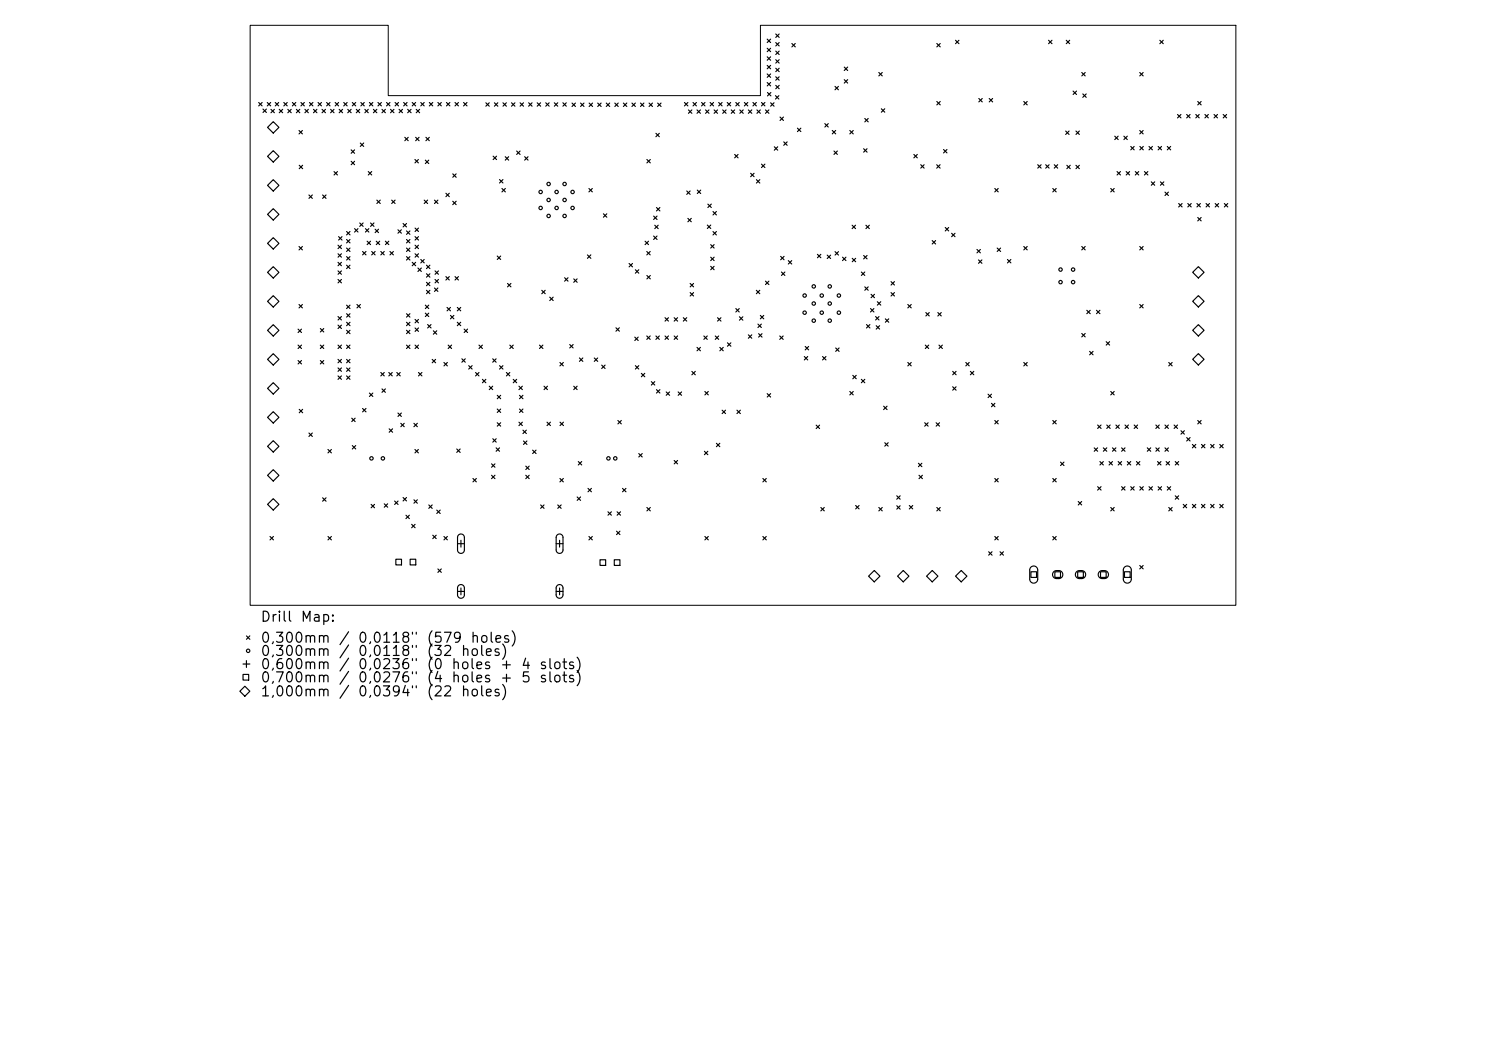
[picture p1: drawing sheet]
<svg xmlns="http://www.w3.org/2000/svg" width="297mm" height="210mm" viewBox="0 0 297 210" stroke-linecap="round" stroke-linejoin="round" font-family="sans-serif">
<defs><g id="words">
<g font-size="2">
<text x="51.9" y="124.7">Drill</text>
<text x="59.9" y="124.7">Map:</text>
<text x="51.9" y="128.9">0,300mm</text>
<text x="51.9" y="131.6">0,300mm</text>
<text x="67.6" y="128.9">/</text>
<text x="71.4" y="128.9">0,0118&quot;</text>
<text x="71.4" y="131.6">0,0118&quot;</text>
<text x="85.1" y="128.9">(579</text>
<text x="85.1" y="131.6">(32</text>
<text x="93.9" y="128.9">holes)</text>
<text x="51.9" y="134.2">0,600mm</text>
<text x="51.9" y="136.9">0,700mm</text>
<text x="67.6" y="136.9">/</text>
<text x="71.4" y="134.2">0,0236&quot;</text>
<text x="71.4" y="136.9">0,0276&quot;</text>
<text x="85.1" y="134.2">(0</text>
<text x="85.1" y="136.9">(4</text>
<text x="90.1" y="134.2">holes</text>
<text x="90.1" y="136.9">holes</text>
<text x="99.8" y="134.2">+</text>
<text x="99.8" y="136.9">+</text>
<text x="104" y="134.2">4</text>
<text x="104" y="136.9">5</text>
<text x="107.6" y="134.2">slots)</text>
<text x="107.6" y="136.9">slots)</text>
<text x="51.9" y="139.7">1,000mm</text>
<text x="67.6" y="139.7">/</text>
<text x="71.4" y="139.7">0,0394&quot;</text>
<text x="85.1" y="139.7">(22</text>
<text x="92" y="139.7">holes)</text>
</g>
</g></defs>
<path d="M50 5.1h27.6v14h74.4v-14h95v115.8h-197z" fill="none" stroke="#000" stroke-width=".2"/>
<g fill="none" stroke="#000" stroke-width=".23">
<path d="M153.3 7.8l.7 .7M153.3 9.6l.7 .7M153.3 11.4l.7 .6M153.3 13.1l.7 .6M153.3 14.8l.7 .7M153.3 16.5l.7 .7M153.4 18.5l.7 .7M154 7.8l-.7 .7M154 9.6l-.7 .7M154 11.4l-.7 .6M154 13.1l-.7 .6M154 14.8l-.7 .7"/>
<path d="M154 16.5l-.7 .7M154.1 18.5l-.7 .7M155 19.1l.7 .7M155 6.8l.7 .7M155 8.5l.7 .7M155 10.2l.7 .7M155 11.9l.7 .7M155 13.6l.7 .7M155 15.3l.7 .7M155 17.1l.7 .6M155.7 19.1l-.7 .7M155.7 15.3l-.7 .7"/>
<path d="M155.7 6.8l-.7 .7M155.7 8.5l-.7 .7M155.7 10.2l-.7 .7M155.7 11.9l-.7 .7M155.7 13.6l-.7 .7M155.7 17.1l-.7 .6M158.3 8.7l.6 .7M158.9 8.7l-.6 .7M166.9 17.3l.7 .6M167.6 17.3l-.7 .6M168.7 13.4l.7 .7M168.7 15.9l.7 .7"/>
<path d="M169.4 15.9l-.7 .7M169.4 13.4l-.7 .7M175.6 14.5l.7 .7M176.3 14.5l-.7 .7M187.2 8.7l.7 .7M187.9 8.7l-.7 .7M191 8l.7 .7M191.7 8l-.7 .7M195.6 19.7l.7 .7M196.3 19.7l-.7 .7M197.7 19.7l.7 .7M198.4 19.7l-.7 .7"/>
<path d="M209.6 8l.7 .7M210.3 8l-.7 .7M213.1 8l.7 .7M213.8 8l-.7 .7M214.5 18.2l.7 .7M215.2 18.2l-.7 .7M216.2 14.5l.7 .7M216.4 18.8l.7 .7M216.9 14.5l-.7 .7M217.1 18.8l-.7 .7M227.8 14.5l.7 .7M228.5 14.5l-.7 .7"/>
<path d="M231.8 8l.7 .7M232.5 8l-.7 .7M51.7 20.5l.7 .7M52.4 20.5l-.7 .7M52.6 21.8l.6 .7M53.2 21.8l-.6 .7M53.4 20.5l.7 .7M54.1 20.5l-.7 .7M54.2 21.8l.6 .7M54.6 24.3l1.2 1.2-1.2 1.1-1.1-1.1zM54.6 30.1l1.2 1.1-1.2 1.2-1.1-1.2zM54.6 35.9l1.2 1.1-1.2 1.2-1.1-1.2z"/>
<path d="M54.8 21.8l-.6 .7M55 20.5l.7 .7M55.7 20.5l-.7 .7M55.8 21.8l.7 .7M56.5 21.8l-.7 .7M56.7 20.5l.7 .7M57.4 20.5l-.7 .7M57.5 21.8l.7 .7M58.2 21.8l-.7 .7M58.4 20.5l.7 .7M59.1 20.5l-.7 .7M59.2 21.8l.7 .7"/>
<path d="M59.8 26.1l.6 .7M59.8 33l.7 .7M59.9 21.8l-.7 .7M60.1 20.5l.7 .7M60.4 26.1l-.6 .7M60.5 33l-.7 .7M60.8 20.5l-.7 .7M60.9 21.8l.7 .7M61.6 21.8l-.7 .7M61.7 39l.7 .6M61.9 20.5l.6 .7M62.4 39l-.7 .6"/>
<path d="M62.5 20.5l-.6 .7M62.7 21.8l.6 .7M63.3 21.8l-.6 .7M63.6 20.5l.7 .7M64.3 20.5l-.7 .7M64.4 21.8l.7 .7M64.5 39l.7 .6M65.1 21.8l-.7 .7M65.2 39l-.7 .6M65.3 20.5l.7 .7M66 20.5l-.7 .7M66.1 21.8l.7 .7"/>
<path d="M66.8 21.8l-.7 .7M66.8 34.3l.6 .7M67 20.5l.7 .7M67.4 34.3l-.6 .7M67.7 20.5l-.7 .7M67.8 21.8l.7 .7M68.5 21.8l-.7 .7M68.7 20.5l.7 .7M69.4 20.5l-.7 .7M69.5 21.8l.7 .7M70.2 21.8l-.7 .7M70.2 29.9l.7 .7"/>
<path d="M70.2 32.2l.7 .7M70.4 20.5l.7 .7M70.9 29.9l-.7 .7M70.9 32.2l-.7 .7M71.1 20.5l-.7 .7M71.2 21.8l.7 .7M71.9 21.8l-.7 .7M72 28.6l.7 .7M72.1 20.5l.7 .7M72.7 28.6l-.7 .7M72.8 20.5l-.7 .7M72.9 21.8l.7 .7"/>
<path d="M73.6 21.8l-.7 .7M73.6 34.3l.7 .7M73.8 20.5l.7 .7M74.3 34.3l-.7 .7M74.5 20.5l-.7 .7M74.6 21.8l.7 .7M75.3 21.8l-.7 .7M75.3 40l.7 .7M75.5 20.5l.7 .7M76 40l-.7 .7M76.2 20.5l-.7 .7M76.3 21.8l.7 .7"/>
<path d="M77 21.8l-.7 .7M77.3 20.5l.6 .7M77.9 20.5l-.6 .7M78.1 21.8l.6 .7M78.3 40l.7 .7M78.7 21.8l-.6 .7M79 40l-.7 .7M79 20.5l.7 .7M79.7 20.5l-.7 .7M79.8 21.8l.6 .7M80.4 21.8l-.6 .7M80.7 20.5l.7 .7"/>
<path d="M80.9 27.4l.7 .7M81.4 20.5l-.7 .7M81.5 21.8l.7 .7M81.6 27.4l-.7 .7M82.2 21.8l-.7 .7M82.4 20.5l.7 .7M82.9 31.9l.7 .7M83.1 20.5l-.7 .7M83.1 27.4l.7 .7M83.2 21.8l.7 .7M83.6 31.9l-.7 .7M83.8 27.4l-.7 .7"/>
<path d="M83.9 21.8l-.7 .7M84.1 20.5l.7 .7M84.8 40l.7 .7M84.8 20.5l-.7 .7M85 32l.7 .7M85.1 27.4l.7 .7M85.5 40l-.7 .7M85.7 32l-.7 .7M85.8 27.4l-.7 .7M85.8 20.5l.7 .7M86.5 20.5l-.7 .7M86.8 40l.7 .7"/>
<path d="M87.5 40l-.7 .7M87.5 20.5l.7 .7M88.2 20.5l-.7 .7M89.1 38.6l.7 .7M89.2 20.5l.7 .7M89.8 38.6l-.7 .7M89.9 20.5l-.7 .7M90.5 34.7l.7 .7M90.9 20.5l.7 .7M91.2 34.7l-.7 .7M91.6 20.5l-.7 .7M92.7 20.5l.6 .7"/>
<path d="M93.3 20.5l-.6 .7M97.1 20.5l.7 .7M97.8 20.5l-.7 .7M98.6 31.2l.6 .7M98.8 20.5l.7 .7M99.2 31.2l-.6 .7M99.5 20.5l-.7 .7M99.8 35.9l.7 .7M100.3 37.7l.7 .6M100.5 35.9l-.7 .7M100.5 20.5l.7 .7M101 31.3l.7 .7"/>
<path d="M101 37.7l-.7 .6M101.2 20.5l-.7 .7M101.7 31.3l-.7 .7M102.2 20.5l.7 .7M102.9 20.5l-.7 .7M103.3 30.2l.6 .7M103.9 30.2l-.6 .7M103.9 20.5l.7 .7M104.6 20.5l-.7 .7M104.9 31.3l.6 .7M105.5 31.3l-.6 .7M105.7 20.5l.6 .7"/>
<path d="M106.3 20.5l-.6 .7M107.4 20.5l.7 .7M108.1 20.5l-.7 .7M109.1 20.5l.7 .7M109.8 20.5l-.7 .7M110.8 20.5l.7 .7M111.5 20.5l-.7 .7M112.5 20.5l.7 .7M113.2 20.5l-.7 .7M114.3 20.6l.7 .7M115 20.6l-.7 .7M116 20.6l.7 .7"/>
<path d="M116.7 20.6l-.7 .7M117.7 37.7l.7 .6M117.7 20.6l.7 .7M118.4 37.7l-.7 .6M118.4 20.6l-.7 .7M119.5 20.6l.6 .7M120.1 20.6l-.6 .7M121.2 20.6l.7 .7M121.9 20.6l-.7 .7M122.9 20.6l.7 .7M123.6 20.6l-.7 .7M124.6 20.6l.7 .7"/>
<path d="M125.3 20.6l-.7 .7M126.3 20.6l.7 .7M127 20.6l-.7 .7M128 20.6l.7 .7M128.7 20.6l-.7 .7M129.3 31.9l.7 .7M129.7 20.6l.7 .7M130 31.9l-.7 .7M130.4 20.6l-.7 .7M131.1 26.6l.7 .7M131.4 20.6l.7 .7M131.8 26.6l-.7 .7"/>
<path d="M132.1 20.6l-.7 .7M136.8 20.5l.7 .7M137.3 38.2l.6 .6M137.5 20.5l-.7 .7M137.6 22l.7 .6M137.9 38.2l-.6 .6M138.3 22l-.7 .6M138.5 20.5l.7 .7M139.2 20.5l-.7 .7M139.3 22l.7 .6M139.4 38l.6 .7M140 22l-.7 .6"/>
<path d="M140 38l-.6 .7M140.2 20.5l.7 .7M140.9 20.5l-.7 .7M141 22l.7 .6M141.7 22l-.7 .6M141.9 20.5l.7 .7M142.6 20.5l-.7 .7M142.7 22l.7 .6M143.4 22l-.7 .6M143.6 20.5l.7 .7M144.3 20.5l-.7 .7M144.4 22l.7 .6"/>
<path d="M145.1 22l-.7 .6M145.4 20.5l.6 .7M146 20.5l-.6 .7M146.2 22l.6 .6M146.8 22l-.6 .6M146.8 30.9l.7 .6M147.1 20.5l.6 .7M147.5 30.9l-.7 .6M147.7 20.5l-.6 .7M147.9 22l.6 .6M148.5 22l-.6 .6M148.8 20.5l.7 .7"/>
<path d="M149.5 20.5l-.7 .7M149.6 22l.7 .6M150 34.6l.7 .7M150.3 22l-.7 .6M150.5 20.5l.7 .7M150.7 34.6l-.7 .7M151.2 20.5l-.7 .7M151.2 35.9l.7 .7M151.3 22l.7 .6M151.9 35.9l-.7 .7M152 22l-.7 .6M152.2 20.5l.7 .7"/>
<path d="M152.2 32.8l.7 .7M152.9 20.5l-.7 .7M152.9 32.8l-.7 .7M153 22l.7 .6M153.7 22l-.7 .6M154 20.5l.7 .7M154.7 20.5l-.7 .7M154.8 29.3l.6 .7M155.4 29.3l-.6 .7M155.9 23.4l.7 .7M156.6 23.4l-.7 .7M156.6 28.3l.7 .7"/>
<path d="M157.3 28.3l-.7 .7M159.4 25.6l.7 .7M160.1 25.6l-.7 .7M164.9 24.7l.6 .7M165.5 24.7l-.6 .7M166.3 26.1l.7 .7M166.7 30.2l.7 .7M167 26.1l-.7 .7M167.4 30.2l-.7 .7M169.9 26.1l.6 .7M170.5 26.1l-.6 .7M172.6 29.7l.7 .7"/>
<path d="M172.8 23.7l.7 .7M173.3 29.7l-.7 .7M173.5 23.7l-.7 .7M176.2 21.7l.6 .7M176.8 21.7l-.6 .7M182.7 30.9l.6 .6M183.3 30.9l-.6 .6M184 32.9l.7 .7M184.7 32.9l-.7 .7M187.2 32.9l.7 .7M187.2 20.3l.7 .7M187.9 32.9l-.7 .7"/>
<path d="M187.9 20.3l-.7 .7M188.6 29.9l.7 .7M189.3 29.9l-.7 .7M198.8 37.7l.7 .6M199.5 37.7l-.7 .6M204.6 20.3l.7 .7M205.3 20.3l-.7 .7M207.4 32.9l.7 .7M208.1 32.9l-.7 .7M209 32.9l.7 .7M209.7 32.9l-.7 .7M210.4 37.7l.7 .6"/>
<path d="M210.7 32.9l.7 .7M211.1 37.7l-.7 .6M211.4 32.9l-.7 .7M213 26.2l.7 .7M213.2 33l.7 .7M213.7 26.2l-.7 .7M213.9 33l-.7 .7M215 26.2l.7 .7M215 33l.7 .7M215.7 33l-.7 .7M215.7 26.2l-.7 .7M222 37.7l.7 .6"/>
<path d="M222.7 37.7l-.7 .6M222.8 27.2l.7 .7M223.3 34.3l.6 .7M223.5 27.2l-.7 .7M223.9 34.3l-.6 .7M224.6 27.2l.7 .7M225.1 34.3l.7 .7M225.3 27.2l-.7 .7M225.8 34.3l-.7 .7M226 29.3l.7 .6M226.7 29.3l-.7 .6M226.9 34.3l.7 .7"/>
<path d="M227.6 34.3l-.7 .7M227.8 26.1l.7 .7M227.8 29.3l.7 .6M228.5 26.1l-.7 .7M228.5 29.3l-.7 .6M228.7 34.3l.7 .7M229.4 34.3l-.7 .7M229.6 29.3l.7 .6M230.1 36.3l.7 .7M230.3 29.3l-.7 .6M230.8 36.3l-.7 .7M231.5 29.3l.7 .6"/>
<path d="M231.9 36.3l.7 .7M232.2 29.3l-.7 .6M232.6 36.3l-.7 .7M232.8 38.4l.7 .7M233.3 29.3l.7 .6M233.5 38.4l-.7 .7M234 29.3l-.7 .6M235.4 22.9l.6 .7M236 22.9l-.6 .7M237.2 22.9l.7 .7M237.9 22.9l-.7 .7M239 22.9l.7 .7"/>
<path d="M239.4 20.3l.7 .7M239.7 22.9l-.7 .7M240.1 20.3l-.7 .7M240.8 22.9l.7 .7M241.5 22.9l-.7 .7M242.7 22.9l.6 .7M243.3 22.9l-.6 .7M244.5 22.9l.7 .7M245.2 22.9l-.7 .7M54.6 41.7l1.2 1.1-1.2 1.2-1.1-1.2zM54.6 47.5l1.2 1.1-1.2 1.2-1.1-1.2zM54.6 53.3l1.2 1.1-1.2 1.2-1.1-1.2z"/>
<path d="M59.8 49.3l.6 .6M60.4 49.3l-.6 .6M67.6 49l.6 .7M67.6 50.7l.6 .7M67.6 52.4l.6 .7M67.6 54.1l.6 .7M67.6 55.8l.6 .7M67.7 47.3l.7 .7M68.2 49l-.6 .7M68.2 50.7l-.6 .7M68.2 52.4l-.6 .7M68.2 54.1l-.6 .7"/>
<path d="M68.2 55.8l-.6 .7M68.4 47.3l-.7 .7M69.3 46.3l.7 .6M69.3 47.9l.7 .6M69.3 49.6l.7 .6M69.3 51.3l.7 .7M69.3 53l.7 .7M70 51.3l-.7 .7M70 46.3l-.7 .6M70 47.9l-.7 .6M70 49.6l-.7 .6M70 53l-.7 .7"/>
<path d="M70.9 45.7l.7 .7M71.6 45.7l-.7 .7M71.9 44.6l.7 .6M72.5 50.2l.6 .7M72.6 44.6l-.7 .6M73 45.7l.7 .7M73.1 50.2l-.6 .7M73.4 48.2l.7 .7M73.7 45.7l-.7 .7M74.1 48.2l-.7 .7M74.1 44.6l.6 .6M74.3 50.2l.7 .7"/>
<path d="M74.7 44.6l-.6 .6M75 50.2l-.7 .7M75 45.8l.7 .7M75.2 48.2l.7 .7M75.7 45.8l-.7 .7M75.9 48.2l-.7 .7M76.1 50.2l.7 .7M76.8 50.2l-.7 .7M77 48.2l.7 .7M77.7 48.2l-.7 .7M77.9 50.2l.7 .7M78.6 50.2l-.7 .7"/>
<path d="M79.5 45.9l.7 .7M80.2 45.9l-.7 .7M80.6 44.7l.6 .6M81.2 44.7l-.6 .6M81.2 46.1l.7 .7M81.2 47.9l.7 .6M81.2 49.6l.7 .6M81.2 51.3l.7 .7M81.9 49.6l-.7 .6M81.9 51.3l-.7 .7M81.9 46.1l-.7 .7M81.9 47.9l-.7 .6"/>
<path d="M82.4 52.4l.7 .7M83 45.6l.6 .7M83 47.3l.6 .7M83 49l.6 .7M83 50.7l.6 .7M83.1 52.4l-.7 .7M83.5 53.6l.7 .6M83.6 45.6l-.6 .7M83.6 47.3l-.6 .7M83.6 49l-.6 .7M83.6 50.7l-.6 .7M84.1 51.8l.7 .7"/>
<path d="M84.2 53.6l-.7 .6M84.8 51.8l-.7 .7M85.2 53l.7 .7M85.2 54.7l.7 .7M85.2 56.4l.7 .7M85.2 58l.7 .7M85.9 53l-.7 .7M85.9 54.7l-.7 .7M85.9 56.4l-.7 .7M85.9 58l-.7 .7M86.8 57.5l.7 .7M87 54.1l.6 .7"/>
<path d="M87 55.8l.6 .7M87.5 57.5l-.7 .7M87.6 54.1l-.6 .7M87.6 55.8l-.6 .7M89.1 55.3l.7 .7M89.8 55.3l-.7 .7M90.5 40.2l.7 .7M90.9 55.3l.7 .7M91.2 40.2l-.7 .7M91.6 55.3l-.7 .7M99.4 51.2l.7 .6M100.1 51.2l-.7 .6"/>
<path d="M101.4 56.6l.7 .7M102.1 56.6l-.7 .7M108.3 58l.7 .7M109 58l-.7 .7M109.9 59.4l.7 .7M110.6 59.4l-.7 .7M112.8 55.5l.7 .7M113.5 55.5l-.7 .7M114.7 55.7l.7 .7M115.4 55.7l-.7 .7M117.4 50.9l.7 .7M118.1 50.9l-.7 .7"/>
<path d="M120.6 42.7l.7 .7M121.3 42.7l-.7 .7M125.7 52.6l.7 .7M126.4 52.6l-.7 .7M127 53.9l.7 .7M127.7 53.9l-.7 .7M128.9 48.2l.7 .7M129.3 50.2l.7 .7M129.3 55l.7 .7M129.6 48.2l-.7 .7M130 50.2l-.7 .7M130 55l-.7 .7"/>
<path d="M130.6 47.2l.7 .6M130.6 43.2l.7 .7M130.9 45l.7 .7M131.2 41.5l.7 .7M131.3 43.2l-.7 .7M131.3 47.2l-.7 .6M131.6 45l-.7 .7M131.9 41.5l-.7 .7M137.5 43.6l.7 .7M137.9 56.6l.7 .7M137.9 58.5l.7 .6M138.2 43.6l-.7 .7"/>
<path d="M138.6 58.5l-.7 .6M138.6 56.6l-.7 .7M141.4 45l.7 .7M141.5 40.8l.7 .7M142 48.9l.7 .7M142 51.4l.7 .7M142 53.2l.7 .7M142.1 45l-.7 .7M142.2 40.8l-.7 .7M142.5 42.3l.7 .6M142.5 46.3l.7 .6M142.7 51.4l-.7 .7"/>
<path d="M142.7 48.9l-.7 .7M142.7 53.2l-.7 .7M143.2 42.3l-.7 .6M143.2 46.3l-.7 .6M151.2 58l.7 .7M151.9 58l-.7 .7M153 56.2l.7 .7M153.7 56.2l-.7 .7M156 51.2l.7 .7M156.2 54.4l.7 .6M156.7 51.2l-.7 .7M156.9 54.4l-.7 .6"/>
<path d="M157.6 52.1l.6 .7M158.2 52.1l-.6 .7M163.4 50.8l.7 .7M164.1 50.8l-.7 .7M165.3 51l.7 .7M166 51l-.7 .7M166.9 50.3l.7 .7M167.6 50.3l-.7 .7M168.4 51.4l.7 .7M169.1 51.4l-.7 .7M170.3 45l.7 .7M170.3 51.6l.7 .7"/>
<path d="M171 45l-.7 .7M171 51.6l-.7 .7M172.2 54.4l.6 .6M172.6 51l.7 .7M172.8 57.3l.7 .7M172.8 54.4l-.6 .6M173.1 45l.7 .7M173.3 51l-.7 .7M173.5 57.3l-.7 .7M173.8 45l-.7 .7M174.1 58.8l.7 .7M174.8 58.8l-.7 .7"/>
<path d="M178.1 56.3l.7 .7M178.1 58.5l.7 .6M178.8 58.5l-.7 .6M178.8 56.3l-.7 .7M186.3 48.1l.7 .7M187 48.1l-.7 .7M188.9 45.5l.7 .6M189.6 45.5l-.7 .6M190.2 46.6l.7 .7M190.9 46.6l-.7 .7M195.3 49.8l.6 .7M195.6 51.9l.7 .7"/>
<path d="M195.9 49.8l-.6 .7M196.3 51.9l-.7 .7M199.3 49.6l.7 .6M200 49.6l-.7 .6M201.4 51.8l.6 .7M202 51.8l-.6 .7M204.6 49.3l.7 .6M205.3 49.3l-.7 .6M216.2 49.3l.7 .6M216.9 49.3l-.7 .6M227.8 49.3l.7 .6M228.5 49.3l-.7 .6"/>
<path d="M235.6 40.7l.7 .7M236.3 40.7l-.7 .7M237.4 40.7l.7 .7M238.1 40.7l-.7 .7M239.2 40.7l.7 .7M239.4 43.5l.7 .6M239.5 53.3l1.2 1.1-1.2 1.2-1.1-1.2zM239.5 59.1l1.2 1.1-1.2 1.1-1.1-1.1zM239.9 40.7l-.7 .7M240.1 43.5l-.7 .6M241.1 40.7l.6 .7M241.7 40.7l-.6 .7"/>
<path d="M242.9 40.7l.7 .7M243.6 40.7l-.7 .7M244.7 40.7l.7 .7M245.4 40.7l-.7 .7M53.5 60.2l1.1-1.1 1.2 1.1-1.2 1.2zM53.5 66l1.1-1.1 1.2 1.1-1.2 1.2zM53.5 71.8l1.1-1.1 1.2 1.1-1.2 1.1zM53.5 77.6l1.1-1.1 1.2 1.1-1.2 1.1zM59.6 65.8l.7 .6M59.6 69l.7 .6M59.6 72l.7 .7M59.8 60.8l.6 .7"/>
<path d="M60.3 65.8l-.7 .6M60.3 69l-.7 .6M60.3 72l-.7 .7M60.4 60.8l-.6 .7M64 65.6l.7 .7M64 69l.7 .6M64 72l.7 .7M64.7 65.6l-.7 .7M64.7 69l-.7 .6M64.7 72l-.7 .7M67.6 63.3l.6 .6M67.6 65l.6 .6"/>
<path d="M67.6 69l.6 .6M67.6 71.8l.6 .7M67.6 73.5l.6 .7M67.6 75.1l.6 .7M68.2 63.3l-.6 .6M68.2 65l-.6 .6M68.2 69l-.6 .6M68.2 71.8l-.6 .7M68.2 73.5l-.6 .7M68.2 75.1l-.6 .7M69.3 73.5l.7 .7M69.3 61l.7 .7"/>
<path d="M69.3 62.7l.7 .7M69.3 64.4l.7 .7M69.3 66l.7 .7M69.3 69l.7 .6M69.3 71.8l.7 .7M69.3 75.1l.7 .7M70 71.8l-.7 .7M70 61l-.7 .7M70 62.7l-.7 .7M70 64.4l-.7 .7M70 66l-.7 .7M70 69l-.7 .6"/>
<path d="M70 73.5l-.7 .7M70 75.1l-.7 .7M71.3 60.8l.7 .7M72 60.8l-.7 .7M73.8 78.5l.7 .7M74.5 78.5l-.7 .7M76.1 74.4l.7 .7M76.3 77.7l.7 .7M76.8 74.4l-.7 .7M77 77.7l-.7 .7M77.7 74.4l.7 .7M78.4 74.4l-.7 .7"/>
<path d="M79.3 74.4l.7 .7M80 74.4l-.7 .7M81.2 62.7l.7 .7M81.2 64.4l.7 .7M81.2 66l.7 .7M81.2 69l.7 .6M81.9 62.7l-.7 .7M81.9 64.4l-.7 .7M81.9 66l-.7 .7M81.9 69l-.7 .6M83 63.8l.6 .7M83 65.5l.6 .7"/>
<path d="M83 69l.6 .6M83.6 63.8l-.6 .7M83.6 65.5l-.6 .7M83.6 69l-.6 .6M83.6 74.4l.7 .7M84.3 74.4l-.7 .7M85 61l.7 .7M85 62.6l.7 .7M85.5 64.9l.7 .6M85.7 61l-.7 .7M85.7 62.6l-.7 .7M86.2 64.9l-.7 .6"/>
<path d="M86.4 71.8l.7 .7M86.6 66.1l.7 .7M87.1 71.8l-.7 .7M87.3 66.1l-.7 .7M88.7 72.4l.7 .7M89.3 61.4l.7 .7M89.4 72.4l-.7 .7M89.6 69l.7 .6M90 61.4l-.7 .7M90 63l.7 .7M90.3 69l-.7 .6M90.7 63l-.7 .7"/>
<path d="M91.4 61.4l.7 .7M91.4 64.4l.7 .7M92.1 61.4l-.7 .7M92.1 64.4l-.7 .7M92.3 71.7l.7 .7M92.8 65.8l.7 .6M93 71.7l-.7 .7M93.5 65.8l-.7 .6M93.7 73.1l.7 .6M94.4 73.1l-.7 .6M95.1 74.4l.6 .7M95.7 74.4l-.6 .7"/>
<path d="M95.7 69l.7 .6M96.4 69l-.7 .6M96.4 75.8l.7 .7M97.1 75.8l-.7 .7M97.8 77.2l.7 .7M98.5 77.2l-.7 .7M98.5 71.7l.7 .7M99.2 71.7l-.7 .7M99.4 79l.7 .7M99.8 73.1l.7 .6M100.1 79l-.7 .7M100.5 73.1l-.7 .6"/>
<path d="M101.2 74.4l.7 .7M101.9 74.4l-.7 .7M101.9 69l.7 .6M102.6 75.8l.7 .7M102.6 69l-.7 .6M103.3 75.8l-.7 .7M103.7 77.2l.7 .7M103.8 79l.7 .7M104.4 77.2l-.7 .7M104.5 79l-.7 .7M107.8 69l.7 .6M108.5 69l-.7 .6"/>
<path d="M108.7 77.2l.7 .7M109.4 77.2l-.7 .7M111.9 72.4l.7 .7M112.6 72.4l-.7 .7M113.9 68.8l.7 .7M114.6 68.8l-.7 .7M114.7 77.2l.7 .7M115.4 77.2l-.7 .7M115.8 71.5l.7 .7M116.5 71.5l-.7 .7M118.8 71.5l.7 .7M119.5 71.5l-.7 .7"/>
<path d="M120.3 73l.6 .6M120.9 73l-.6 .6M123.1 65.5l.7 .7M123.8 65.5l-.7 .7M126.9 67.4l.7 .6M127 73.1l.7 .6M127.6 67.4l-.7 .6M127.7 73.1l-.7 .6M128.2 74.6l.7 .7M128.9 74.6l-.7 .7M129.3 67.1l.7 .7M130 67.1l-.7 .7"/>
<path d="M130.2 76.3l.7 .6M130.9 76.3l-.7 .6M131.1 67.1l.7 .7M131.2 77.9l.7 .6M131.8 67.1l-.7 .7M131.9 77.9l-.7 .6M132.9 63.5l.7 .7M132.9 67.1l.7 .7M133.1 78.3l.7 .7M133.6 67.1l-.7 .7M133.6 63.5l-.7 .7M133.8 78.3l-.7 .7"/>
<path d="M134.7 63.5l.7 .7M134.7 67.1l.7 .7M135.4 63.5l-.7 .7M135.4 67.1l-.7 .7M135.5 78.3l.7 .7M136.2 78.3l-.7 .7M136.6 63.5l.7 .7M137.3 63.5l-.7 .7M138.3 74.2l.7 .7M139 74.2l-.7 .7M139.3 69.4l.7 .7M140 69.4l-.7 .7"/>
<path d="M140.7 67.1l.7 .7M140.9 78.2l.7 .7M141.4 67.1l-.7 .7M141.6 78.2l-.7 .7M143 67.1l.6 .7M143.4 63.5l.7 .7M143.6 67.1l-.6 .7M143.9 69.4l.7 .7M144.1 63.5l-.7 .7M144.6 69.4l-.7 .7M145.4 68.5l.7 .7M146.1 68.5l-.7 .7"/>
<path d="M147.1 61.7l.6 .6M147.7 61.7l-.6 .6M147.8 63.3l.7 .7M148.5 63.3l-.7 .7M149.6 66.9l.7 .7M150.3 66.9l-.7 .7M151.5 64.8l.7 .6M151.6 66.7l.7 .7M152 63l.6 .7M152.2 64.8l-.7 .6M152.3 66.7l-.7 .7M152.6 63l-.6 .7"/>
<path d="M153.3 78.7l.7 .6M154 78.7l-.7 .6M155.8 67.1l.7 .7M156.5 67.1l-.7 .7M160.8 71.2l.6 .7M160.9 69.2l.7 .7M161.4 71.2l-.6 .7M161.6 69.2l-.7 .7M164.4 71.2l.7 .7M165.1 71.2l-.7 .7M167 69.5l.7 .7M167.7 69.5l-.7 .7"/>
<path d="M169.9 78.2l.6 .7M170.4 75l.7 .7M170.5 78.2l-.6 .7M171.1 75l-.7 .7M172.2 75.8l.6 .7M172.8 75.8l-.6 .7M173.2 64.9l.7 .6M173.9 64.9l-.7 .6M174 61.7l.7 .6M174.7 61.7l-.7 .6M175 63.3l.7 .6M175.1 65.1l.7 .7"/>
<path d="M175.4 60.3l.6 .7M175.7 63.3l-.7 .6M175.8 65.1l-.7 .7M176 60.3l-.6 .7M176.9 63.7l.7 .7M177.6 63.7l-.7 .7M181.4 60.8l.7 .7M181.4 72.4l.7 .7M182.1 60.8l-.7 .7M182.1 72.4l-.7 .7M184.9 69l.7 .6M185 62.5l.7 .6"/>
<path d="M185.6 69l-.7 .6M185.7 62.5l-.7 .6M187.4 62.5l.7 .6M187.7 69l.7 .6M188.1 62.5l-.7 .6M188.4 69l-.7 .6M190.4 74.2l.7 .7M190.4 77.3l.7 .7M191.1 74.2l-.7 .7M191.1 77.3l-.7 .7M193 72.4l.7 .7M193.7 72.4l-.7 .7"/>
<path d="M193.9 74.2l.7 .7M194.6 74.2l-.7 .7M197.5 78.8l.7 .7M198.2 78.8l-.7 .7M204.6 72.4l.7 .7M205.3 72.4l-.7 .7M216.2 66.6l.7 .7M216.9 66.6l-.7 .7M217.2 62l.7 .7M217.8 70.2l.7 .7M217.9 62l-.7 .7M218.5 70.2l-.7 .7"/>
<path d="M219.2 62l.6 .7M219.8 62l-.6 .7M221.1 68.3l.7 .7M221.8 68.3l-.7 .7M222 78.2l.7 .7M222.7 78.2l-.7 .7M227.8 60.8l.7 .7M228.5 60.8l-.7 .7M233.6 72.4l.7 .7M234.3 72.4l-.7 .7M239.5 64.9l1.2 1.1-1.2 1.1-1.1-1.1zM239.5 70.7l1.2 1.1-1.2 1.1-1.1-1.1z"/>
<path d="M53.5 83.4l1.1-1.1 1.2 1.1-1.2 1.1zM53.5 89.2l1.1-1.1 1.2 1.1-1.2 1.1zM54.6 93.8l1.2 1.2-1.2 1.1-1.1-1.1zM54.6 99.6l1.2 1.2-1.2 1.1-1.1-1.1zM59.8 81.8l.7 .7M60.5 81.8l-.7 .7M61.7 86.5l.7 .7M62.4 86.5l-.7 .7M64.5 99.5l.7 .7M65.2 99.5l-.7 .7M65.6 89.8l.6 .7M66.2 89.8l-.6 .7"/>
<path d="M70.3 83.6l.7 .6M70.4 89l.7 .7M71 83.6l-.7 .6M71.1 89l-.7 .7M72.5 81.6l.6 .7M73.1 81.6l-.6 .7M77.8 85.7l.7 .7M78.5 85.7l-.7 .7M79.5 82.5l.7 .7M80.1 84.6l.7 .7M80.2 82.5l-.7 .7M80.6 99.4l.6 .7"/>
<path d="M80.8 84.6l-.7 .7M81.2 99.4l-.6 .7M82.7 84.6l.7 .7M82.7 99.9l.7 .7M82.9 89.8l.7 .7M83.4 84.6l-.7 .7M83.4 99.9l-.7 .7M83.6 89.8l-.7 .7M91.3 89.7l.7 .7M92 89.7l-.7 .7M94.5 95.6l.7 .7M95.2 95.6l-.7 .7"/>
<path d="M98.2 95l.7 .6M98.2 92.7l.7 .7M98.5 87.7l.7 .6M98.9 92.7l-.7 .7M98.9 95l-.7 .6M99.2 89.5l.6 .7M99.2 87.7l-.7 .6M99.4 81.7l.7 .7M99.4 84.5l.7 .7M99.8 89.5l-.6 .7M100.1 81.7l-.7 .7M100.1 84.5l-.7 .7"/>
<path d="M103.7 84.4l.7 .6M103.8 81.7l.7 .7M104.4 84.4l-.7 .6M104.5 81.7l-.7 .7M104.5 86l.7 .6M104.6 88.1l.7 .7M105.1 93.1l.7 .7M105.1 95l.7 .6M105.2 86l-.7 .6M105.3 88.1l-.7 .7M105.8 93.1l-.7 .7M105.8 95l-.7 .6"/>
<path d="M106.5 89.9l.6 .7M107.1 89.9l-.6 .7M109.3 84.4l.7 .6M110 84.4l-.7 .6M111.9 95.6l.7 .7M111.9 84.4l.7 .6M112.6 95.6l-.7 .7M112.6 84.4l-.7 .6M115.4 99.3l.6 .7M115.6 92.2l.7 .7M116 99.3l-.6 .7M116.3 92.2l-.7 .7"/>
<path d="M117.5 97.6l.7 .7M118.2 97.6l-.7 .7M123.5 84l.7 .7M124.2 84l-.7 .7M124.4 97.6l.7 .7M125.1 97.6l-.7 .7M127.7 90.6l.7 .7M128.4 90.6l-.7 .7M134.7 92l.7 .7M135.4 92l-.7 .7M140.8 90.2l.7 .7M141.5 90.2l-.7 .7"/>
<path d="M143.2 88.6l.7 .7M143.9 88.6l-.7 .7M144.3 82l.7 .6M145 82l-.7 .6M147.3 82l.7 .6M148 82l-.7 .6M152.5 95.6l.7 .7M153.2 95.6l-.7 .7M163.1 84.9l.7 .7M163.8 84.9l-.7 .7M176.6 81.2l.7 .6M176.8 88.5l.7 .6"/>
<path d="M177.3 81.2l-.7 .6M177.5 88.5l-.7 .6M179.2 99.1l.7 .7M179.9 99.1l-.7 .7M183.6 92.6l.6 .7M183.7 95l.7 .6M184.2 92.6l-.6 .7M184.4 95l-.7 .6M184.8 84.5l.7 .7M185.5 84.5l-.7 .7M187.1 84.5l.7 .7M187.8 84.5l-.7 .7"/>
<path d="M198.2 80.6l.6 .7M198.8 84l.7 .7M198.8 95.6l.7 .7M198.8 80.6l-.6 .7M199.5 84l-.7 .7M199.5 95.6l-.7 .7M210.4 95.6l.7 .7M210.4 84l.7 .7M211.1 84l-.7 .7M211.1 95.6l-.7 .7M212 92.3l.7 .7M212.7 92.3l-.7 .7"/>
<path d="M218.7 89.5l.7 .7M219.4 89.5l-.7 .7M219.4 84.9l.7 .7M219.4 97.2l.7 .7M219.8 92.2l.7 .7M220.1 84.9l-.7 .7M220.1 97.2l-.7 .7M220.5 92.2l-.7 .7M220.5 89.5l.7 .7M221.2 89.5l-.7 .7M221.2 84.9l.7 .7M221.7 92.2l.6 .7"/>
<path d="M221.9 84.9l-.7 .7M222.3 92.2l-.6 .7M222.3 89.5l.7 .7M223 89.5l-.7 .7M223 84.9l.7 .7M223.5 92.2l.7 .7M223.7 84.9l-.7 .7M224.2 92.2l-.7 .7M224.2 89.5l.7 .7M224.2 97.2l.7 .7M224.9 84.9l.6 .7M224.9 89.5l-.7 .7"/>
<path d="M224.9 97.2l-.7 .7M225.3 92.2l.7 .7M225.5 84.9l-.6 .7M226 92.2l-.7 .7M226 97.2l.7 .7M226.7 97.2l-.7 .7M226.7 84.9l.7 .7M227.1 92.2l.7 .7M227.4 84.9l-.7 .7M227.8 92.2l-.7 .7M227.8 97.2l.7 .7M228.5 97.2l-.7 .7"/>
<path d="M229.3 89.5l.7 .7M229.6 97.2l.7 .7M230 89.5l-.7 .7M230.3 97.2l-.7 .7M231 84.9l.7 .7M231 89.5l.7 .7M231.4 92.2l.6 .7M231.5 97.2l.7 .7M231.7 84.9l-.7 .7M231.7 89.5l-.7 .7M232 92.2l-.6 .7M232.2 97.2l-.7 .7"/>
<path d="M232.8 89.5l.7 .7M232.8 84.9l.7 .7M233.1 92.2l.7 .7M233.3 97.2l.7 .7M233.5 84.9l-.7 .7M233.5 89.5l-.7 .7M233.8 92.2l-.7 .7M234 97.2l-.7 .7M234.7 84.9l.7 .7M234.9 92.2l.7 .7M234.9 99.1l.7 .7M235.4 84.9l-.7 .7"/>
<path d="M235.6 92.2l-.7 .7M235.6 99.1l-.7 .7M236 86.1l.7 .7M236.7 86.1l-.7 .7M237.2 87.4l.7 .7M237.9 87.4l-.7 .7M238.3 88.8l.7 .7M239 88.8l-.7 .7M239.4 84l.7 .7M240.1 84l-.7 .7M240.1 88.8l.7 .7M240.8 88.8l-.7 .7"/>
<path d="M242 88.8l.7 .7M242.7 88.8l-.7 .7M243.8 88.8l.7 .7M244.5 88.8l-.7 .7M54 107.2l.6 .7M54.6 107.2l-.6 .7M65.6 107.2l.6 .7M66.2 107.2l-.6 .7M74.2 100.8l.7 .7M74.9 100.8l-.7 .7M76.8 100.7l.7 .7M77.5 100.7l-.7 .7"/>
<path d="M78.9 100.1l.7 .7M79.1 111.7h1.1v1.2h-1.1zM79.6 100.1l-.7 .7M81.1 102.9l.7 .7M81.8 102.9l-.7 .7M82 111.7h1.1v1.2h-1.1zM82.3 104.8l.7 .7M83 104.8l-.7 .7M85.7 100.9l.7 .7M86.4 100.9l-.7 .7M86.5 106.9l.7 .7M87.2 106.9l-.7 .7"/>
<path d="M87.3 101.9l.7 .7M87.5 113.7l.7 .7M88 101.9l-.7 .7M88.2 113.7l-.7 .7M88.7 107.2l.7 .7M89.4 107.2l-.7 .7M91.4 108.6h1.4M91.4 118.2h1.4M91.6 106.9a.68 .68 0 0 1 .8-.1 .68 .68 0 0 1 .4 .6v2.5a.68 .68 0 0 1-.7 .7 .68 .68 0 0 1-.7-.7v-2.6zM91.6 117a.68 .68 0 0 1 .8-.1 .68 .68 0 0 1 .4 .6v1.4a.68 .68 0 0 1-.7 .6 .68 .68 0 0 1-.7-.6v-1.5zM92.1 108v1.3M92.1 117.5v1.4"/>
<path d="M108.1 100.9l.6 .7M108.7 100.9l-.6 .7M111.2 108.6h1.3M111.2 118.2h1.3M111.4 106.9a.68 .68 0 0 1 .7-.1 .68 .68 0 0 1 .4 .6v2.5a.68 .68 0 0 1-.7 .7 .68 .68 0 0 1-.6-.7v-2.6zM111.4 117a.68 .68 0 0 1 .7-.1 .68 .68 0 0 1 .4 .6v1.4a.68 .68 0 0 1-.7 .6 .68 .68 0 0 1-.6-.6v-1.5zM111.5 100.9l.7 .7M111.8 108v1.3M111.8 117.5v1.4M112.2 100.9l-.7 .7M117.7 107.2l.7 .7M118.4 107.2l-.7 .7"/>
<path d="M119.9 111.9h1.2v1.1h-1.2zM121.5 102.3l.7 .6M122.2 102.3l-.7 .6M122.8 111.9h1.1v1.1h-1.1zM123.2 106.1l.7 .7M123.3 102.3l.7 .6M123.9 106.1l-.7 .7M124 102.3l-.7 .6M129.3 101.4l.7 .7M130 101.4l-.7 .7M140.9 107.2l.7 .7M141.6 107.2l-.7 .7"/>
<path d="M152.5 107.2l.7 .7M153.2 107.2l-.7 .7M164.1 101.4l.6 .7M164.7 101.4l-.6 .7M171 101l.7 .7M171.7 101l-.7 .7M173.6 115.1l1.1-1.1 1.2 1.1-1.2 1.2zM175.6 101.4l.7 .7M176.3 101.4l-.7 .7M179.2 101.1l.7 .6M179.4 115.1l1.1-1.1 1.2 1.1-1.2 1.2zM179.9 101.1l-.7 .6"/>
<path d="M181.7 101l.7 .7M182.4 101l-.7 .7M185.2 115.1l1.1-1.1 1.2 1.1-1.2 1.2zM187.2 101.4l.7 .7M187.9 101.4l-.7 .7M192.1 114l1.2 1.1-1.2 1.2-1.1-1.2zM197.6 110.2l.7 .7M198.3 110.2l-.7 .7M198.8 107.2l.7 .7M199.5 107.2l-.7 .7M199.9 110.2l.7 .7M200.6 110.2l-.7 .7"/>
<path d="M206 114.2h1.2v1.2h-1.2zM206 113.3a.8 .8 0 0 1 .9-.1 .8 .8 0 0 1 .5 .7v1.8a.8 .8 0 0 1-.8 .8 .8 .8 0 0 1-.8-.8v-1.9zM210.4 107.2l.7 .7M210.6 114.2l.4-.2h.6a.8 .8 0 0 1 .8 .8 .8 .8 0 0 1-.8 .8h-.4a.8 .8 0 0 1-.8-.5 .8 .8 0 0 1 .2-.9zM210.8 114.2h1.2v1.2h-1.2zM211.1 107.2l-.7 .7M215.2 114.2l.3-.2h.7a.8 .8 0 0 1 .8 .8 .8 .8 0 0 1-.8 .8h-.5a.8 .8 0 0 1-.7-.5 .8 .8 0 0 1 .2-.9zM215.4 114.2h1.1v1.2h-1.1zM215.5 100.2l.7 .7M216.2 100.2l-.7 .7M219.7 114.2l.4-.2h.6a.8 .8 0 0 1 .8 .8 .8 .8 0 0 1-.8 .8h-.4a.8 .8 0 0 1-.7-.5 .8 .8 0 0 1 .1-.9zM220 114.2h1.1v1.2h-1.1z"/>
<path d="M222 101.4l.7 .7M222.7 101.4l-.7 .7M224.7 113.3a.8 .8 0 0 1 .9-.1 .8 .8 0 0 1 .5 .7v1.8a.8 .8 0 0 1-.8 .8 .8 .8 0 0 1-.8-.8v-1.9zM224.7 114.2h1.2v1.2h-1.2zM227.8 113l.7 .7M228.5 113l-.7 .7M233.6 101.4l.7 .7M234.3 101.4l-.7 .7M236.5 100.8l.7 .7M237.2 100.8l-.7 .7M238.3 100.8l.7 .7M239 100.8l-.7 .7"/>
<path d="M240.1 100.8l.7 .7M240.8 100.8l-.7 .7M242 100.8l.7 .7M242.7 100.8l-.7 .7M243.8 100.8l.7 .7M244.5 100.8l-.7 .7M47.9 138.1l1-1 1 1-1 1zM48.6 132.7h1.3M48.6 134.8h1.1v1.1h-1.1zM49.3 127.1l.6 .6M49.3 132v1.4M49.9 127.1l-.6 .6"/>
<circle cx="108.1" cy="38.4" r=".34"/>
<circle cx="109.7" cy="36.8" r=".34"/>
<circle cx="109.7" cy="40" r=".34"/>
<circle cx="111.2" cy="38.4" r=".34"/>
<circle cx="112.8" cy="36.8" r=".34"/>
<circle cx="112.8" cy="40" r=".34"/>
<circle cx="114.4" cy="38.4" r=".34"/>
<circle cx="108.1" cy="41.6" r=".34"/>
<circle cx="109.7" cy="43.2" r=".34"/>
<circle cx="111.2" cy="41.6" r=".34"/>
<circle cx="112.8" cy="43.2" r=".34"/>
<circle cx="114.4" cy="41.6" r=".34"/>
<circle cx="160.8" cy="59.1" r=".34"/>
<circle cx="162.6" cy="57.2" r=".34"/>
<circle cx="164.2" cy="59.1" r=".34"/>
<circle cx="165.8" cy="57.2" r=".34"/>
<circle cx="167.7" cy="59.1" r=".34"/>
<circle cx="212" cy="53.9" r=".34"/>
<circle cx="212" cy="56.4" r=".34"/>
<circle cx="214.5" cy="53.9" r=".34"/>
<circle cx="214.5" cy="56.4" r=".34"/>
<circle cx="160.8" cy="62.5" r=".34"/>
<circle cx="162.6" cy="60.7" r=".34"/>
<circle cx="162.6" cy="64.1" r=".34"/>
<circle cx="164.2" cy="62.5" r=".34"/>
<circle cx="165.8" cy="60.7" r=".34"/>
<circle cx="165.8" cy="64.1" r=".34"/>
<circle cx="167.7" cy="62.5" r=".34"/>
<circle cx="74.2" cy="91.6" r=".34"/>
<circle cx="76.5" cy="91.6" r=".34"/>
<circle cx="121.6" cy="91.6" r=".34"/>
<circle cx="123" cy="91.6" r=".34"/>
<circle cx="49.6" cy="130" r=".34"/>
</g>
<use href="#words"/>
</svg>
